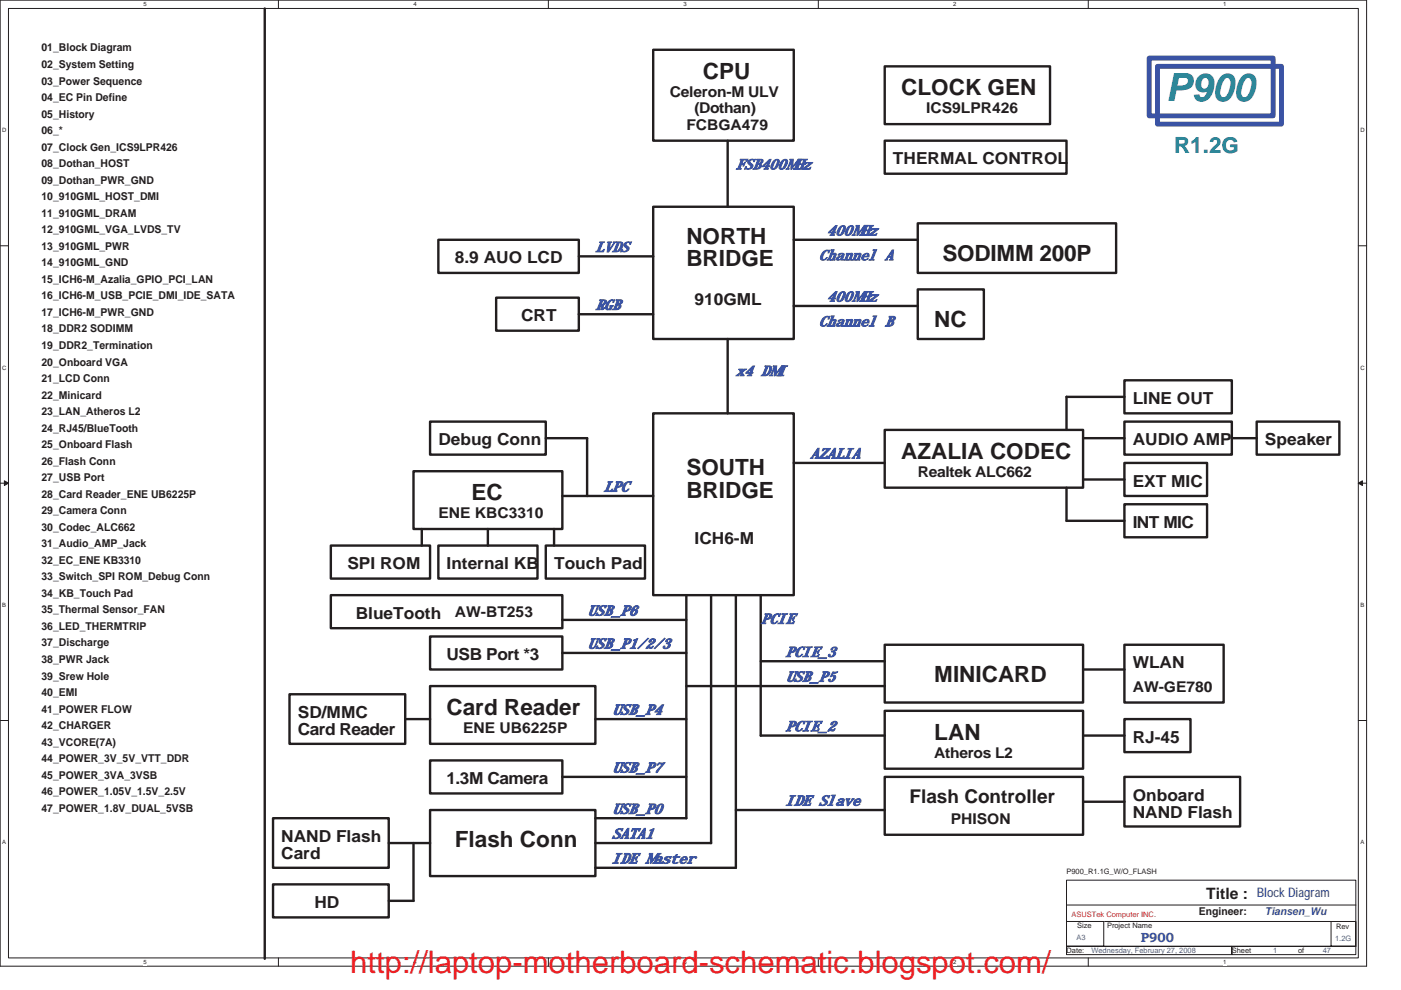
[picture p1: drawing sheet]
<svg xmlns="http://www.w3.org/2000/svg" width="297mm" height="210mm" viewBox="0 0 297 210" stroke-linecap="round" stroke-linejoin="round" font-family="sans-serif">
<defs><g id="words">
<text font-size="8.2" fill="#008181" x="247.2" y="21.5">P900</text>
<text font-size="6.6" fill="#ed2024" x="74.3" y="206.3">http://laptop-motherboard-schematic.blogspot.com/</text>
<g font-size="4.7" fill="#221e1f">
<text x="149" y="16.7">CPU</text>
<text x="191.1" y="20.2">CLOCK GEN</text>
<text x="145.5" y="51.8">NORTH</text>
<text x="145.5" y="56.5">BRIDGE</text>
<text x="199.8" y="55.3">SODIMM 200P</text>
<text x="198.1" y="69.3">NC</text>
<text x="145.5" y="100.8">SOUTH</text>
<text x="191.1" y="97.3">AZALIA CODEC</text>
<text x="99.9" y="106.1">EC</text>
<text x="145.5" y="105.6">BRIDGE</text>
<text x="198.1" y="144.6">MINICARD</text>
<text x="94.7" y="151.7">Card Reader</text>
<text x="198.1" y="156.9">LAN</text>
<text x="96.4" y="179.7">Flash Conn</text>
</g>
<text font-size="4.7" fill="#008181" x="248.9" y="32.5">R1.2G</text>
<text font-size="4" fill="#221e1f" x="192.8" y="170.3">Flash Controller</text>
<g font-size="3.5" fill="#221e1f">
<text x="189.3" y="34.9">THERMAL CONTROL</text>
<text x="96.4" y="55.9">8.9 AUO LCD</text>
<text x="147.3" y="64.6">910GML</text>
<text x="110.5" y="68.2">CRT</text>
<text x="240.2" y="85.7">LINE OUT</text>
<text x="92.9" y="94.4">Debug Conn</text>
<text x="240.2" y="94.4">AUDIO AMP</text>
<text x="268.2" y="94.4">Speaker</text>
<text x="240.2" y="103.2">EXT MIC</text>
<text x="240.2" y="112">INT MIC</text>
<text x="147.3" y="115.5">ICH6-M</text>
<text x="73.7" y="120.7">SPI ROM</text>
<text x="94.7" y="120.7">Internal KB</text>
<text x="117.5" y="120.7">Touch Pad</text>
<text x="75.4" y="131.3">BlueTooth</text>
<text x="94.7" y="140">USB Port *3</text>
<text x="240.2" y="141.7">WLAN</text>
<text x="63.1" y="152.3">SD/MMC</text>
<text x="63.1" y="156">Card Reader</text>
<text x="240.2" y="157.5">RJ-45</text>
<text x="94.7" y="166.3">1.3M Camera</text>
<text x="240.2" y="169.8">Onboard</text>
<text x="240.2" y="173.5">NAND Flash</text>
<text x="59.6" y="178.6">NAND Flash</text>
<text x="59.6" y="182.3">Card</text>
<text x="66.7" y="192.6">HD</text>
</g>
<text font-size="3.3" fill="#221e1f" x="255.8" y="190.7">Title :</text>
<g font-size="3.2" fill="#221e1f">
<text x="142" y="20.5">Celeron-M ULV</text>
<text x="147.3" y="24">(Dothan)</text>
<text x="196.3" y="24">ICS9LPR426</text>
<text x="145.5" y="27.5">FCBGA479</text>
<text x="194.6" y="101.1">Realtek ALC662</text>
<text x="92.9" y="109.9">ENE KBC3310</text>
<text x="96.4" y="130.9">AW-BT253</text>
<text x="240.2" y="146.7">AW-GE780</text>
<text x="98.2" y="155.4">ENE UB6225P</text>
<text x="198.1" y="160.7">Atheros L2</text>
<text x="201.6" y="174.7">PHISON</text>
</g>
<g font-size="3.2" fill="#3a53a4">
<text x="156" y="35.9">FSB400Mz</text>
<text x="168.3" y="35.9">H</text>
<text x="126.2" y="53.4">LVDS</text>
<text x="175.3" y="49.9">400Mz</text>
<text x="182.3" y="49.9">H</text>
<text x="173.5" y="55.2">Channel A</text>
<text x="126.2" y="65.7">RGB</text>
<text x="175.3" y="63.9">400Mz</text>
<text x="182.3" y="63.9">H</text>
<text x="173.5" y="69.2">Channel B</text>
<text x="156" y="79.7">x4 DM</text>
<text x="164.8" y="79.7">I</text>
<text x="171.8" y="97.2">AZALIA</text>
<text x="128" y="104.3">LPC</text>
<text x="124.5" y="130.6">USB_P6</text>
<text x="124.5" y="137.6">USB_P1/2/3</text>
<text x="161.3" y="132.3">PCIE</text>
<text x="166.5" y="139.3">PCIE_3</text>
<text x="166.5" y="144.6">USB_P5</text>
<text x="129.7" y="151.6">USB_P4</text>
<text x="166.5" y="155.1">PCIE_2</text>
<text x="129.7" y="163.8">USB_P7</text>
<text x="129.7" y="172.6">USB_P0</text>
<text x="166.5" y="170.9">IDE Slave</text>
<text x="129.7" y="177.9">SATA1</text>
<text x="129.7" y="183.1">IDE M</text>
<text x="138.5" y="183.1">aster</text>
</g>
<g font-size="2.8" fill="#3a53a4">
<text x="266.4" y="190.2">Block Diagram</text>
<text x="241.9" y="199.8">P900</text>
</g>
<g font-size="2.3" fill="#221e1f">
<text x="8.8" y="10.9">01_Block Diagram</text>
<text x="8.8" y="14.4">02_System Setting</text>
<text x="8.8" y="17.9">03_Power Sequence</text>
<text x="8.8" y="21.4">04_EC Pin Define</text>
<text x="8.8" y="25">05_History</text>
<text x="8.8" y="28.4">06_*</text>
<text x="8.8" y="32">07_Clock Gen_ICS9LPR426</text>
<text x="8.8" y="35.5">08_Dothan_HOST</text>
<text x="8.8" y="39">09_Dothan_PWR_GND</text>
<text x="8.8" y="42.5">10_910GML_HOST_DMI</text>
<text x="8.8" y="46">11_910GML_DRAM</text>
<text x="8.8" y="49.5">12_910GML_VGA_LVDS_TV</text>
<text x="8.8" y="53">13_910GML_PWR</text>
<text x="8.8" y="56.5">14_910GML_GND</text>
<text x="8.8" y="60">15_ICH6-M_Azalia_GPIO_PCI_LAN</text>
<text x="8.8" y="63.5">16_ICH6-M_USB_PCIE_DMI_IDE_SATA</text>
<text x="8.8" y="67">17_ICH6-M_PWR_GND</text>
<text x="8.8" y="70.5">18_DDR2 SODIMM</text>
<text x="8.8" y="74">19_DDR2_Termination</text>
<text x="8.8" y="77.5">20_Onboard VGA</text>
<text x="8.8" y="81">21_LCD Conn</text>
<text x="8.8" y="84.5">22_Minicard</text>
<text x="8.8" y="88">23_LAN_Atheros L2</text>
<text x="8.8" y="95.1">25_Onboard Flash</text>
<text x="8.8" y="91.5">24_RJ45/BlueTooth</text>
<text x="8.8" y="98.6">26_Flash Conn</text>
<text x="8.8" y="102.1">27_USB Port</text>
<text x="8.8" y="105.6">28_Card Reader_ENE UB6225P</text>
<text x="8.8" y="109.1">29_Camera Conn</text>
<text x="8.8" y="112.6">30_Codec_ALC662</text>
<text x="8.8" y="116.1">31_Audio_AMP_Jack</text>
<text x="8.8" y="119.6">32_EC_ENE KB3310</text>
<text x="8.8" y="123.1">33_Switch_SPI ROM_Debug Conn</text>
<text x="8.8" y="126.6">34_KB_Touch Pad</text>
<text x="8.8" y="130.1">35_Thermal Sensor_FAN</text>
<text x="8.8" y="133.6">36_LED_THERMTRIP</text>
<text x="8.8" y="137.1">37_Discharge</text>
<text x="8.8" y="140.6">38_PWR Jack</text>
<text x="8.8" y="144.1">39_Srew Hole</text>
<text x="8.8" y="147.6">40_EMI</text>
<text x="8.8" y="151.1">41_POWER FLOW</text>
<text x="8.8" y="154.6">42_CHARGER</text>
<text x="8.8" y="158.1">43_VCORE(7A)</text>
<text x="8.8" y="161.7">44_POWER_3V_5V_VTT_DDR</text>
<text x="8.8" y="165.2">45_POWER_3VA_3VSB</text>
<text x="8.8" y="168.7">46_POWER_1.05V_1.5V_2.5V</text>
<text x="8.8" y="172.2">47_POWER_1.8V_DUAL_5VSB</text>
<text x="254.2" y="194.1">Engineer:</text>
</g>
<text font-size="2.3" fill="#3a53a4" x="268.2" y="194.1">Tiansen_Wu</text>
<g font-size="1.6" fill="#221e1f">
<text x="226.1" y="185.5">P900_R1.1G_W/O_FLASH</text>
<text x="228.4" y="196.9">Size</text>
<text x="234.7" y="196.9">Project Name</text>
<text x="283.3" y="197.1">Rev</text>
<text x="226.1" y="202.1">Date:</text>
<text x="261.2" y="202.1">Sheet</text>
<text x="275.2" y="202.1">of</text>
</g>
<text font-size="1.6" fill="#ec2426" x="227.2" y="194.4">ASUSTek Computer INC.</text>
<g font-size="1.6" fill="#3a53a4">
<text x="228.2" y="199.3">A3</text>
<text x="231.4" y="202.1">Wednesday, February 27, 2008</text>
<text x="269.9" y="202.1">1</text>
<text x="280.5" y="202.1">47</text>
<text x="283.1" y="199.5">1.2G</text>
</g>
<g font-size="1.3" fill="#221e1f">
<text x="30.4" y="1.4">5</text>
<text x="87.6" y="1.4">4</text>
<text x="144.9" y="1.4">3</text>
<text x="202.1" y="1.4">2</text>
<text x="259.4" y="1.4">1</text>
<text x=".5" y="28.1">D</text>
<text x="288.4" y="28.1">D</text>
<text x=".5" y="78.4">C</text>
<text x="288.4" y="78.4">C</text>
<text x=".5" y="128.8">B</text>
<text x="288.4" y="128.8">B</text>
<text x=".5" y="179.1">A</text>
<text x="288.4" y="179.1">A</text>
<text x="30.4" y="204.5">5</text>
<text x="87.6" y="204.5">4</text>
<text x="144.9" y="204.5">3</text>
<text x="202.1" y="204.5">2</text>
<text x="259.4" y="204.5">1</text>
</g>
</g></defs>
<path d="M0 0h289.7v204.9h-289.7zM1.8 1.8h286.2v201.4h-286.2z" fill="none" stroke="#221e1f" stroke-width=".21"/>
<g fill="#fff">
<path d="M30.4 .2h.7v1.4h-.7z"/>
<path d="M30.4 203.4h.7v1.4h-.7z"/>
</g>
<path d="M59 0v1.8M59 203.2v1.7" fill="none" stroke="#221e1f" stroke-width=".21"/>
<g fill="#fff">
<path d="M87.6 .2h.7v1.4h-.7z"/>
<path d="M87.6 203.4h.7v1.4h-.7z"/>
</g>
<path d="M116.3 0v1.8M116.3 203.2v1.7" fill="none" stroke="#221e1f" stroke-width=".21"/>
<g fill="#fff">
<path d="M144.9 .2h.7v1.4h-.7z"/>
<path d="M144.9 203.4h.7v1.4h-.7z"/>
</g>
<path d="M173.5 0v1.8M173.5 203.2v1.7" fill="none" stroke="#221e1f" stroke-width=".21"/>
<g fill="#fff">
<path d="M202.1 .2h.7v1.4h-.7z"/>
<path d="M202.1 203.4h.7v1.4h-.7z"/>
</g>
<path d="M230.7 0v1.8M230.7 203.2v1.7" fill="none" stroke="#221e1f" stroke-width=".21"/>
<g fill="#fff">
<path d="M259.4 .2h.6v1.4h-.6z"/>
<path d="M259.4 203.4h.6v1.4h-.6z"/>
<path d="M.5 27h.9v1.4h-.9z"/>
<path d="M288.4 27h.9v1.4h-.9z"/>
<path d="M.5 77.3h.9v1.4h-.9z"/>
<path d="M288.4 77.3h.9v1.4h-.9z"/>
</g>
<path d="M0 52.1h1.8M288 52.1h1.7" fill="none" stroke="#221e1f" stroke-width=".21"/>
<g fill="#fff">
<path d="M.5 127.7h.8v1.3h-.8z"/>
<path d="M288.4 127.7h.9v1.3h-.9z"/>
</g>
<path d="M0 102.5h1.8M288 102.5h1.7" fill="none" stroke="#221e1f" stroke-width=".21"/>
<path d="M.9 102l.9 .5-.9 .5z" fill="#221e1f"/>
<path d="M.9 102l.9 .5-.9 .5z" fill="none" stroke="#221e1f" stroke-width=".21"/>
<path d="M288 102.5l.9-.5v1z" fill="#221e1f"/>
<path d="M288 102.5l.9-.5v1z" fill="none" stroke="#221e1f" stroke-width=".21"/>
<g fill="#fff">
<path d="M.5 178h.8v1.4h-.8z"/>
<path d="M288.4 178h.9v1.4h-.9z"/>
</g>
<path d="M0 152.8h1.8M288 152.8h1.7M226.1 186.7h61.4v14h-61.4zM226.1 195.4h7.9v5.3h-7.9zM226.1 192h61.4M234.2 195.4h48M282.2 195.4h5.3v5.3h-5.3zM226.1 200.7h35.1v1.8h-35.1zM261.2 200.7h26.3v1.8h-26.3z" fill="none" stroke="#221e1f" stroke-width=".21"/>
<g fill="none" stroke="#221e1f" stroke-width=".51">
<path d="M56.1 1.8v201.6M138.5 10.6h29.8v19.2h-29.8zM187.6 14.1h35v12.2h-35zM154.3 29.8v14.1M187.6 29.8h38.5v7h-38.5zM92.9 50.9h29.8v7h-29.8zM122.7 54.4h15.8M138.5 43.9h29.8v28h-29.8zM168.3 50.9h26.3M194.6 47.4h42v10.5h-42zM105.2 63.1h17.5v7h-17.5zM122.7 66.7h15.8"/>
<path d="M154.3 71.9v15.8M168.3 64.9h26.3M194.6 61.4h14v10.5h-14zM87.7 99.9h31.5v12.3h-31.5zM91.2 89.4h24.5v7h-24.5zM115.7 92.9h8.8M124.5 92.9v12.3M138.5 87.7h29.8v38.5h-29.8zM168.3 98.2h19.3M187.6 91.2h42v12.2h-42zM229.6 92.9h8.8M238.4 98.2h17.5v7h-17.5z"/>
<path d="M238.4 80.7h22.8v7h-22.8zM238.4 89.4h22.8v7h-22.8zM238.4 84.2h-12.3v7M261.2 92.9h5.3M266.4 89.4h17.6v7h-17.6zM70.1 115.7h21.1v7h-21.1zM89.4 112.2v3.5M92.9 115.7h21.1v7h-21.1zM103.4 112.2v3.5M115.7 115.7h21.1v7h-21.1zM117.5 112.2v3.5M119.2 105.2h19.3"/>
<path d="M226.1 103.4v7.1h12.3M229.6 101.7h8.8M238.4 107h17.5v7h-17.5zM70.1 126.2h49.1v7h-49.1zM91.2 135h28v7h-28zM119.2 138.5h26.3M119.2 131.5h26.3M145.5 126.2v47.4l-19.3-.1M150.8 126.2v52.6h-24.6M156 126.2v57.9h-29.8M161.3 126.2v29.8M187.6 136.8h42v12.2h-42z"/>
<path d="M238.4 136.8h21v12.2h-21zM61.4 147.3h24.5v10.5h-24.5zM85.9 152.5h5.3M91.2 145.5h35v12.3h-35zM126.2 152.5h19.3M145.5 145.5h42.1M161.3 156h26.3M161.3 140.2h26.3M187.6 150.8h42v12.2h-42zM229.6 156h8.8M229.6 142h8.8M238.4 152.5h14v7h-14z"/>
<path d="M57.9 173.5h24.5v10.6h-24.5zM82.4 178.8h8.8M87.7 178.8v12.3h-5.3M91.2 161.3h28v7h-28zM91.2 171.8h35v14h-35zM119.2 164.8h26.3M156 171.8h31.6M187.6 164.8h42v12.3h-42zM229.6 170h8.8M238.4 164.8h24.5v10.5h-24.5zM57.9 187.6h24.5v7h-24.5z"/>
</g>
<path d="M243.6 12.3h26.3v12.3h-26.3zM245.4 14.1h26.3v12.2h-26.3z" fill="none" stroke="#3a53a4" stroke-width="1"/>
<use href="#words"/>
</svg>
